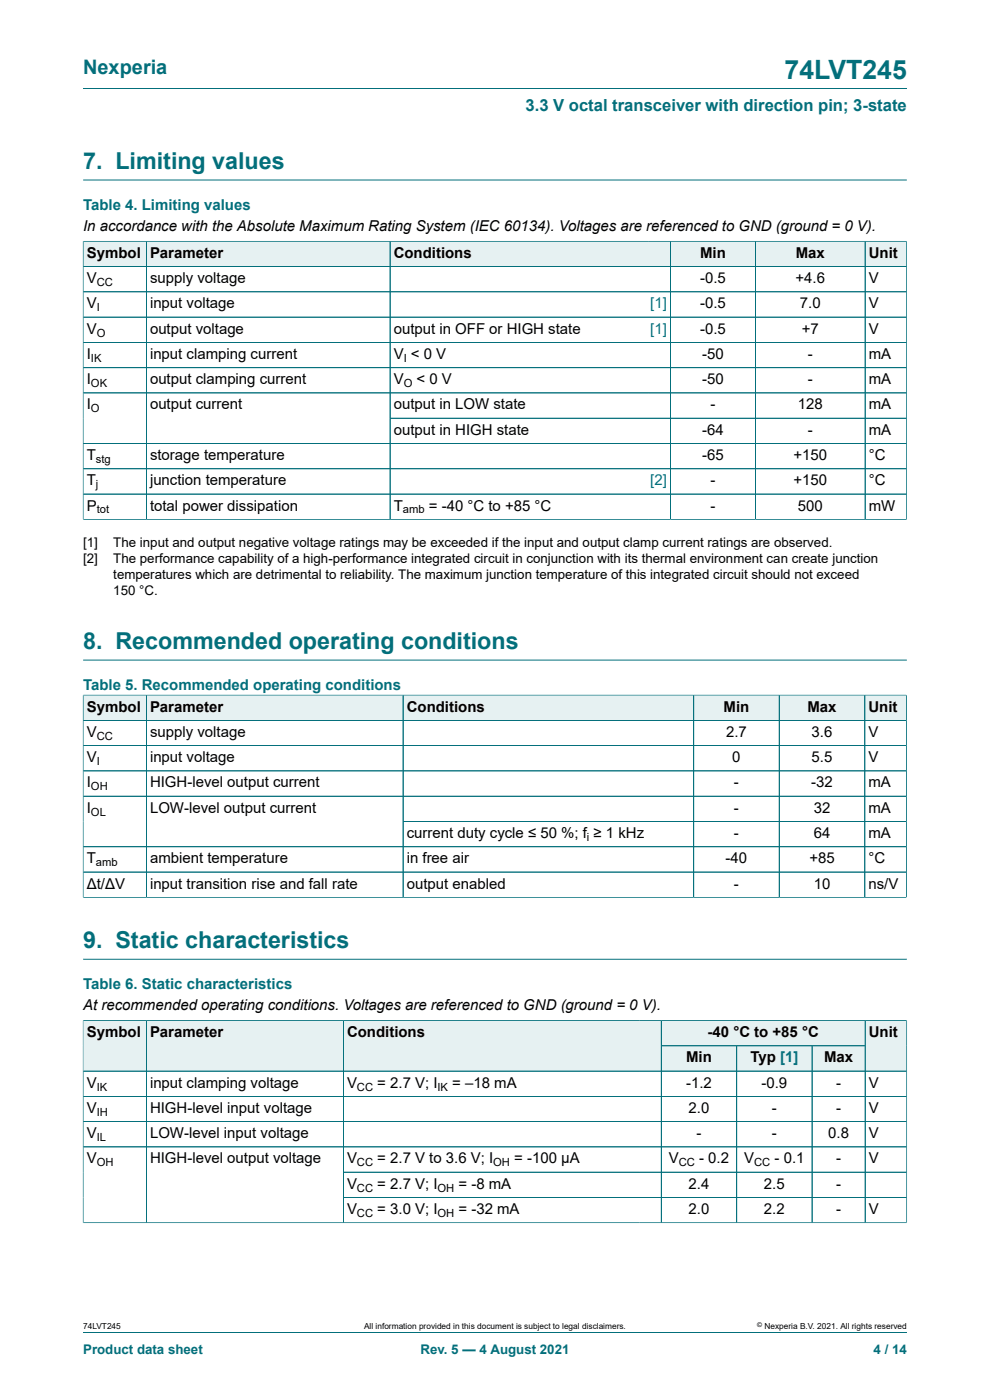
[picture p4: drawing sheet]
<svg xmlns="http://www.w3.org/2000/svg" width="210mm" height="297mm" viewBox="0 0 210 297" stroke-linecap="round" stroke-linejoin="round" font-family="sans-serif">
<defs><g id="words">
<text font-size="5.6" fill="#036f7b" x="166.4" y="16.8">74LVT245</text>
<g font-size="4.9" fill="#036f7b">
<text x="17.6" y="35.9">7. Limiting values</text>
<text x="17.6" y="137.7">8. Recommended operating conditions</text>
<text x="17.6" y="201.2">9. Static characteristics</text>
</g>
<text font-size="4.2" fill="#036f7b" x="17.6" y="15.6">Nexperia</text>
<text font-size="3.5" fill="#036f7b" x="111.5" y="23.7">3.3 V octal transceiver with direction pin; 3-state</text>
<g font-size="3.2" fill="#036f7b">
<text x="17.6" y="44.5">Table 4. Limiting values</text>
<text x="17.6" y="146.4">Table 5. Recommended operating conditions</text>
<text x="17.6" y="209.8">Table 6. Static characteristics</text>
</g>
<g font-size="3.2">
<text x="17.6" y="49.1">In accordance with the Absolute Maximum Rating System (IEC 60134). Voltages are referenced to GND (ground = 0 V).</text>
<text x="18.4" y="54.7">Symbol</text>
<text x="31.8" y="54.7">Parameter</text>
<text x="83.5" y="54.7">Conditions</text>
<text x="148.5" y="54.7">Min</text>
<text x="168.8" y="54.7">Max</text>
<text x="184.3" y="54.7">Unit</text>
<text x="18.4" y="60.1">V</text>
<text x="18.4" y="65.4">V</text>
<text x="31.8" y="60.1">supply voltage</text>
<text x="31.8" y="65.4">input voltage</text>
<text x="148.5" y="60.1">-0.5</text>
<text x="148.5" y="65.4">-0.5</text>
<text x="168.8" y="60.1">+4.6</text>
<text x="169.7" y="65.4">7.0</text>
<text x="184.3" y="60.1">V</text>
<text x="184.3" y="65.4">V</text>
<text x="18.4" y="70.8">V</text>
<text x="31.8" y="70.8">output voltage</text>
<text x="83.5" y="70.8">output in OFF or HIGH state</text>
<text x="148.5" y="70.8">-0.5</text>
<text x="170.1" y="70.8">+7</text>
<text x="184.3" y="70.8">V</text>
<text x="18.4" y="76.1">I</text>
<text x="31.8" y="76.1">input clamping current</text>
<text x="83.5" y="76.1">V &lt; 0 V</text>
<text x="149" y="76.1">-50</text>
<text x="171.4" y="76.1">-</text>
<text x="184.3" y="76.1">mA</text>
<text x="18.4" y="81.5">I</text>
<text x="31.8" y="81.5">output clamping current</text>
<text x="83.5" y="81.5">V</text>
<text x="88.4" y="81.5">&lt; 0 V</text>
<text x="149" y="81.5">-50</text>
<text x="171.4" y="81.5">-</text>
<text x="184.3" y="81.5">mA</text>
<text x="18.4" y="86.9">I</text>
<text x="31.8" y="86.9">output current</text>
<text x="83.5" y="86.9">output in LOW state</text>
<text x="150.7" y="86.9">-</text>
<text x="169.2" y="86.9">128</text>
<text x="184.3" y="86.9">mA</text>
<text x="83.5" y="92.2">output in HIGH state</text>
<text x="149" y="92.2">-64</text>
<text x="171.4" y="92.2">-</text>
<text x="184.3" y="92.2">mA</text>
<text x="18.4" y="97.6">T</text>
<text x="31.8" y="97.6">storage temperature</text>
<text x="149" y="97.6">-65</text>
<text x="168.3" y="97.6">+150</text>
<text x="184.3" y="97.6">°C</text>
<text x="18.4" y="103">T</text>
<text x="31.8" y="103">junction temperature</text>
<text x="150.7" y="103">-</text>
<text x="168.3" y="103">+150</text>
<text x="184.3" y="103">°C</text>
<text x="18.4" y="108.3">P</text>
<text x="31.8" y="108.3">total power dissipation</text>
<text x="83.5" y="108.3">T</text>
<text x="91" y="108.3">= -40 °C to +85 °C</text>
<text x="150.7" y="108.3">-</text>
<text x="169.2" y="108.3">500</text>
<text x="184.3" y="108.3">mW</text>
<text x="18.4" y="151">Symbol</text>
<text x="31.8" y="151">Parameter</text>
<text x="86.3" y="151">Conditions</text>
<text x="153.5" y="151">Min</text>
<text x="171.3" y="151">Max</text>
<text x="184.2" y="151">Unit</text>
<text x="18.4" y="156.3">V</text>
<text x="18.4" y="161.7">V</text>
<text x="31.8" y="156.3">supply voltage</text>
<text x="31.8" y="161.7">input voltage</text>
<text x="154" y="156.3">2.7</text>
<text x="155.3" y="161.7">0</text>
<text x="172.2" y="156.3">3.6</text>
<text x="172.2" y="161.7">5.5</text>
<text x="184.2" y="156.3">V</text>
<text x="184.2" y="161.7">V</text>
<text x="18.4" y="167.1">I</text>
<text x="31.8" y="167.1">HIGH-level output current</text>
<text x="155.7" y="167.1">-</text>
<text x="172.1" y="167.1">-32</text>
<text x="184.2" y="167.1">mA</text>
<text x="18.4" y="172.4">I</text>
<text x="31.8" y="172.4">LOW-level output current</text>
<text x="155.7" y="172.4">-</text>
<text x="172.6" y="172.4">32</text>
<text x="184.2" y="172.4">mA</text>
<text x="86.3" y="177.8">current duty cycle ≤ 50 %; f ≥ 1 kHz</text>
<text x="155.7" y="177.8">-</text>
<text x="172.6" y="177.8">64</text>
<text x="184.2" y="177.8">mA</text>
<text x="18.4" y="183.1">T</text>
<text x="31.8" y="183.1">ambient temperature</text>
<text x="86.3" y="183.1">in free air</text>
<text x="153.9" y="183.1">-40</text>
<text x="171.7" y="183.1">+85</text>
<text x="184.2" y="183.1">°C</text>
<text x="18.4" y="188.5">Δt/ΔV</text>
<text x="31.8" y="188.5">input transition rise and fall rate</text>
<text x="86.3" y="188.5">output enabled</text>
<text x="155.7" y="188.5">-</text>
<text x="172.6" y="188.5">10</text>
<text x="184.2" y="188.5">ns/V</text>
<text x="17.6" y="214.4">At recommended operating conditions. Voltages are referenced to GND (ground = 0 V).</text>
<text x="18.4" y="220">Symbol</text>
<text x="31.8" y="220">Parameter</text>
<text x="73.6" y="220">Conditions</text>
<text x="150.1" y="220">-40 °C to +85 °C</text>
<text x="184.3" y="220">Unit</text>
<text x="145.5" y="225.4">Min</text>
<text x="159.2" y="225.4">Typ [1]</text>
<text x="174.8" y="225.4">Max</text>
<text x="18.4" y="230.7">V</text>
<text x="31.8" y="230.7">input clamping voltage</text>
<text x="73.6" y="230.7">V</text>
<text x="80" y="230.7">= 2.7 V; I</text>
<text x="95.9" y="230.7">= –18 mA</text>
<text x="145.5" y="230.7">-1.2</text>
<text x="161.5" y="230.7">-0.9</text>
<text x="177.4" y="230.7">-</text>
<text x="184.3" y="230.7">V</text>
<text x="18.4" y="236.1">V</text>
<text x="31.8" y="236.1">HIGH-level input voltage</text>
<text x="146.1" y="236.1">2.0</text>
<text x="163.7" y="236.1">-</text>
<text x="177.4" y="236.1">-</text>
<text x="184.3" y="236.1">V</text>
<text x="18.4" y="241.5">V</text>
<text x="31.8" y="241.5">LOW-level input voltage</text>
<text x="147.7" y="241.5">-</text>
<text x="163.7" y="241.5">-</text>
<text x="175.7" y="241.5">0.8</text>
<text x="184.3" y="241.5">V</text>
<text x="18.4" y="246.8">V</text>
<text x="31.8" y="246.8">HIGH-level output voltage</text>
<text x="73.6" y="246.8">V</text>
<text x="80" y="246.8">= 2.7 V to 3.6 V; I</text>
<text x="109.1" y="246.8">= -100 μA</text>
<text x="141.9" y="246.8">V</text>
<text x="148.3" y="246.8">- 0.2</text>
<text x="157.9" y="246.8">V</text>
<text x="164.3" y="246.8">- 0.1</text>
<text x="177.4" y="246.8">-</text>
<text x="184.3" y="246.8">V</text>
<text x="73.6" y="252.2">V</text>
<text x="73.6" y="257.5">V</text>
<text x="80" y="252.2">= 2.7 V; I</text>
<text x="80" y="257.5">= 3.0 V; I</text>
<text x="97.3" y="252.2">= -8 mA</text>
<text x="97.3" y="257.5">= -32 mA</text>
<text x="146.1" y="252.2">2.4</text>
<text x="146.1" y="257.5">2.0</text>
<text x="162.1" y="252.2">2.5</text>
<text x="162.1" y="257.5">2.2</text>
<text x="177.4" y="252.2">-</text>
<text x="177.4" y="257.5">-</text>
<text x="184.3" y="257.5">V</text>
</g>
<g font-size="3.2" fill="#00f">
<text x="137.9" y="65.4">[1]</text>
<text x="137.9" y="70.8">[1]</text>
<text x="137.9" y="103">[2]</text>
</g>
<g font-size="2.8">
<text x="17.6" y="116.1">[1]</text>
<text x="17.6" y="119.5">[2]</text>
<text x="24" y="116.1">The input and output negative voltage ratings may be exceeded if the input and output clamp current ratings are observed.</text>
<text x="24" y="119.5">The performance capability of a high-performance integrated circuit in conjunction with its thermal environment can create junction</text>
<text x="24" y="122.9">temperatures which are detrimental to reliability. The maximum junction temperature of this integrated circuit should not exceed</text>
<text x="24" y="126.3">150 °C.</text>
</g>
<g font-size="2.8" fill="#036f7b">
<text x="17.6" y="287.2">Product data sheet</text>
<text x="89.2" y="287.2">Rev. 5 — 4 August 2021</text>
<text x="185.3" y="287.2">4 / 14</text>
</g>
<g font-size="2.4">
<text x="20.5" y="60.7">CC</text>
<text x="20.5" y="66">I</text>
<text x="20.5" y="71.4">O</text>
<text x="19.3" y="76.8">IK</text>
<text x="85.6" y="76.8">I</text>
<text x="19.3" y="82.1">OK</text>
<text x="85.6" y="82.1">O</text>
<text x="19.3" y="87.5">O</text>
<text x="20.4" y="98.2">stg</text>
<text x="20.4" y="103.6">j</text>
<text x="20.5" y="108.9">tot</text>
<text x="85.5" y="108.9">amb</text>
<text x="20.5" y="156.9">CC</text>
<text x="19.3" y="167.7">OH</text>
<text x="20.5" y="162.3">I</text>
<text x="19.3" y="173">OL</text>
<text x="124.5" y="178.4">i</text>
<text x="20.4" y="183.8">amb</text>
<text x="20.5" y="231.3">IK</text>
<text x="75.7" y="231.3">CC</text>
<text x="92.8" y="231.3">IK</text>
<text x="20.5" y="236.7">IH</text>
<text x="20.5" y="242.1">IL</text>
<text x="20.5" y="247.4">OH</text>
<text x="75.7" y="247.4">CC</text>
<text x="104.6" y="247.4">OH</text>
<text x="144" y="247.4">CC</text>
<text x="160" y="247.4">CC</text>
<text x="75.7" y="252.8">CC</text>
<text x="92.8" y="252.8">OH</text>
<text x="75.7" y="258.2">CC</text>
<text x="92.8" y="258.2">OH</text>
</g>
<g font-size="1.8">
<text x="17.6" y="282">74LVT245</text>
<text x="77.2" y="282">All information provided in this document is subject to legal disclaimers.</text>
<text x="162.2" y="282">Nexperia B.V. 2021. All rights reserved</text>
</g>
<text font-size="1.4" x="160.6" y="281.6">©</text>
</g></defs>
<path d="M17.6 18.8h174.8M17.6 38.2h174.8" fill="none" stroke="#036f7b" stroke-width=".21"/>
<path d="M17.7 51.3h13.3v5.2h-13.3z" fill="#e6f1f2"/>
<path d="M17.6 51.1v5.5h13.4v-5.4h-13.4" fill="none" stroke="#036f7b" stroke-width=".21"/>
<path d="M31.1 51.3h51.6v5.2h-51.6z" fill="#e6f1f2"/>
<path d="M31 51.2h51.7v5.4h-51.7z" fill="none" stroke="#036f7b" stroke-width=".21"/>
<path d="M82.8 51.3h54.8v5.2h-54.8z" fill="#e6f1f2"/>
<path d="M137.6 51.2h-54.9v5.4h54.9" fill="none" stroke="#036f7b" stroke-width=".21"/>
<path d="M137.6 51.3h4.6v5.2h-4.6z" fill="#e6f1f2"/>
<path d="M137.6 51.2h4.6v5.4h-4.6" fill="none" stroke="#036f7b" stroke-width=".21"/>
<path d="M142.3 51.3h17.9v5.2h-17.9z" fill="#e6f1f2"/>
<path d="M142.2 51.2h18.1v5.4h-18.1z" fill="none" stroke="#036f7b" stroke-width=".21"/>
<path d="M160.3 51.3h23.1v5.2h-23.1z" fill="#e6f1f2"/>
<path d="M160.3 51.2h23.2v5.4h-23.2z" fill="none" stroke="#036f7b" stroke-width=".21"/>
<path d="M183.6 51.3h8.7v5.2h-8.7z" fill="#e6f1f2"/>
<g fill="none" stroke="#036f7b" stroke-width=".21">
<path d="M17.6 56.6h174.7M17.6 51.3v58.9M17.7 51.2h174.7M31 51.3v58.9M82.7 51.3v58.9M142.2 51.3v58.9M160.3 51.3v58.9M183.5 51.2v59M192.3 51.1v59.1M17.6 61.9h174.7M17.6 67.3h174.7M17.6 72.6h174.7"/>
<path d="M17.6 78h174.7M17.6 94.1h174.7M17.6 99.4h174.7M82.7 88.7h109.6M192.3 83.4h-174.7M17.6 110.2h174.8M17.6 104.8h174.7M17.6 140h174.8"/>
</g>
<path d="M17.7 147.5h13.3v5.3h-13.3z" fill="#e6f1f2"/>
<path d="M17.6 147.4v5.4h13.4v-5.3h-13.4" fill="none" stroke="#036f7b" stroke-width=".21"/>
<path d="M31.1 147.5h54.3v5.3h-54.3z" fill="#e6f1f2"/>
<path d="M31 147.5h54.5v5.3h-54.5z" fill="none" stroke="#036f7b" stroke-width=".21"/>
<path d="M85.6 147.5h61.5v5.3h-61.5z" fill="#e6f1f2"/>
<path d="M85.5 147.5h61.6v5.3h-61.6z" fill="none" stroke="#036f7b" stroke-width=".21"/>
<path d="M147.2 147.5h18v5.3h-18z" fill="#e6f1f2"/>
<path d="M147.1 147.5h18.2v5.3h-18.2z" fill="none" stroke="#036f7b" stroke-width=".21"/>
<path d="M165.4 147.5h18v5.3h-18z" fill="#e6f1f2"/>
<path d="M165.3 147.5h18.2v5.3h-18.2z" fill="none" stroke="#036f7b" stroke-width=".21"/>
<path d="M183.5 147.5h8.7v5.3h-8.7z" fill="#e6f1f2"/>
<g fill="none" stroke="#036f7b" stroke-width=".21">
<path d="M17.6 152.8h174.7M17.6 158.2h174.7M17.6 147.5v42.9M17.7 147.5h174.6M31 147.5v42.9M85.5 147.5v42.9M147.1 147.5v42.9M165.3 147.5v42.9M183.5 147.5v42.9M192.3 147.4v43M17.6 163.5h174.7M17.6 168.9h174.7"/>
<path d="M17.6 179.6h174.7M85.5 174.3h106.8M17.6 190.4h174.7M17.6 185h174.7M17.6 203.5h174.8M140.3 216.5h43.2v5.4h-43.2z"/>
</g>
<path d="M140.3 216.6h43.1v5.2h-43.1z" fill="#e6f1f2"/>
<path d="M17.6 216.4v10.8h13.4v-10.7h-13.4" fill="none" stroke="#036f7b" stroke-width=".21"/>
<path d="M17.7 216.6h13.3v10.6h-13.3z" fill="#e6f1f2"/>
<path d="M31 216.5h41.8v10.7h-41.8z" fill="none" stroke="#036f7b" stroke-width=".21"/>
<path d="M31.1 216.6h41.7v10.6h-41.7z" fill="#e6f1f2"/>
<path d="M135.7 216.5h-62.9v10.7h62.9" fill="none" stroke="#036f7b" stroke-width=".21"/>
<path d="M72.9 216.6h62.8v10.6h-62.8z" fill="#e6f1f2"/>
<path d="M135.7 216.5h4.6v10.7h-4.6" fill="none" stroke="#036f7b" stroke-width=".21"/>
<g fill="#e6f1f2">
<path d="M135.7 216.6h4.5v10.6h-4.5z"/>
<path d="M140.3 221.9h15.9v5.3h-15.9z"/>
</g>
<path d="M140.3 221.9h16v5.3h-16z" fill="none" stroke="#036f7b" stroke-width=".21"/>
<path d="M156.3 221.9h15.9v5.3h-15.9z" fill="#e6f1f2"/>
<path d="M156.3 221.9h16v5.3h-16z" fill="none" stroke="#036f7b" stroke-width=".21"/>
<path d="M172.3 221.9h11.1v5.3h-11.1z" fill="#e6f1f2"/>
<path d="M192.3 216.4v10.8h-20v-5.3h11.2M192.4 216.5h-8.9v10.7" fill="none" stroke="#036f7b" stroke-width=".21"/>
<path d="M183.6 216.6h8.7v10.6h-8.7z" fill="#e6f1f2"/>
<g fill="none" stroke="#036f7b" stroke-width=".21">
<path d="M17.6 216.6v42.9M17.7 216.5h174.6M31 216.6v42.8M72.8 216.6v42.8M140.3 216.6v42.8M183.5 216.6v42.8M192.3 216.6v42.9M17.6 227.2h174.7M17.6 232.6h174.7M140.3 221.9h43.1M156.3 221.9v37.5M172.3 221.9v37.5"/>
<path d="M192.3 237.9h-174.7M17.6 259.4h174.8M192.3 243.3h-174.7M192.3 248.7h-119.5M192.3 254h-119.5M17.6 282.6h174.8"/>
</g>
<use href="#words"/>
</svg>
